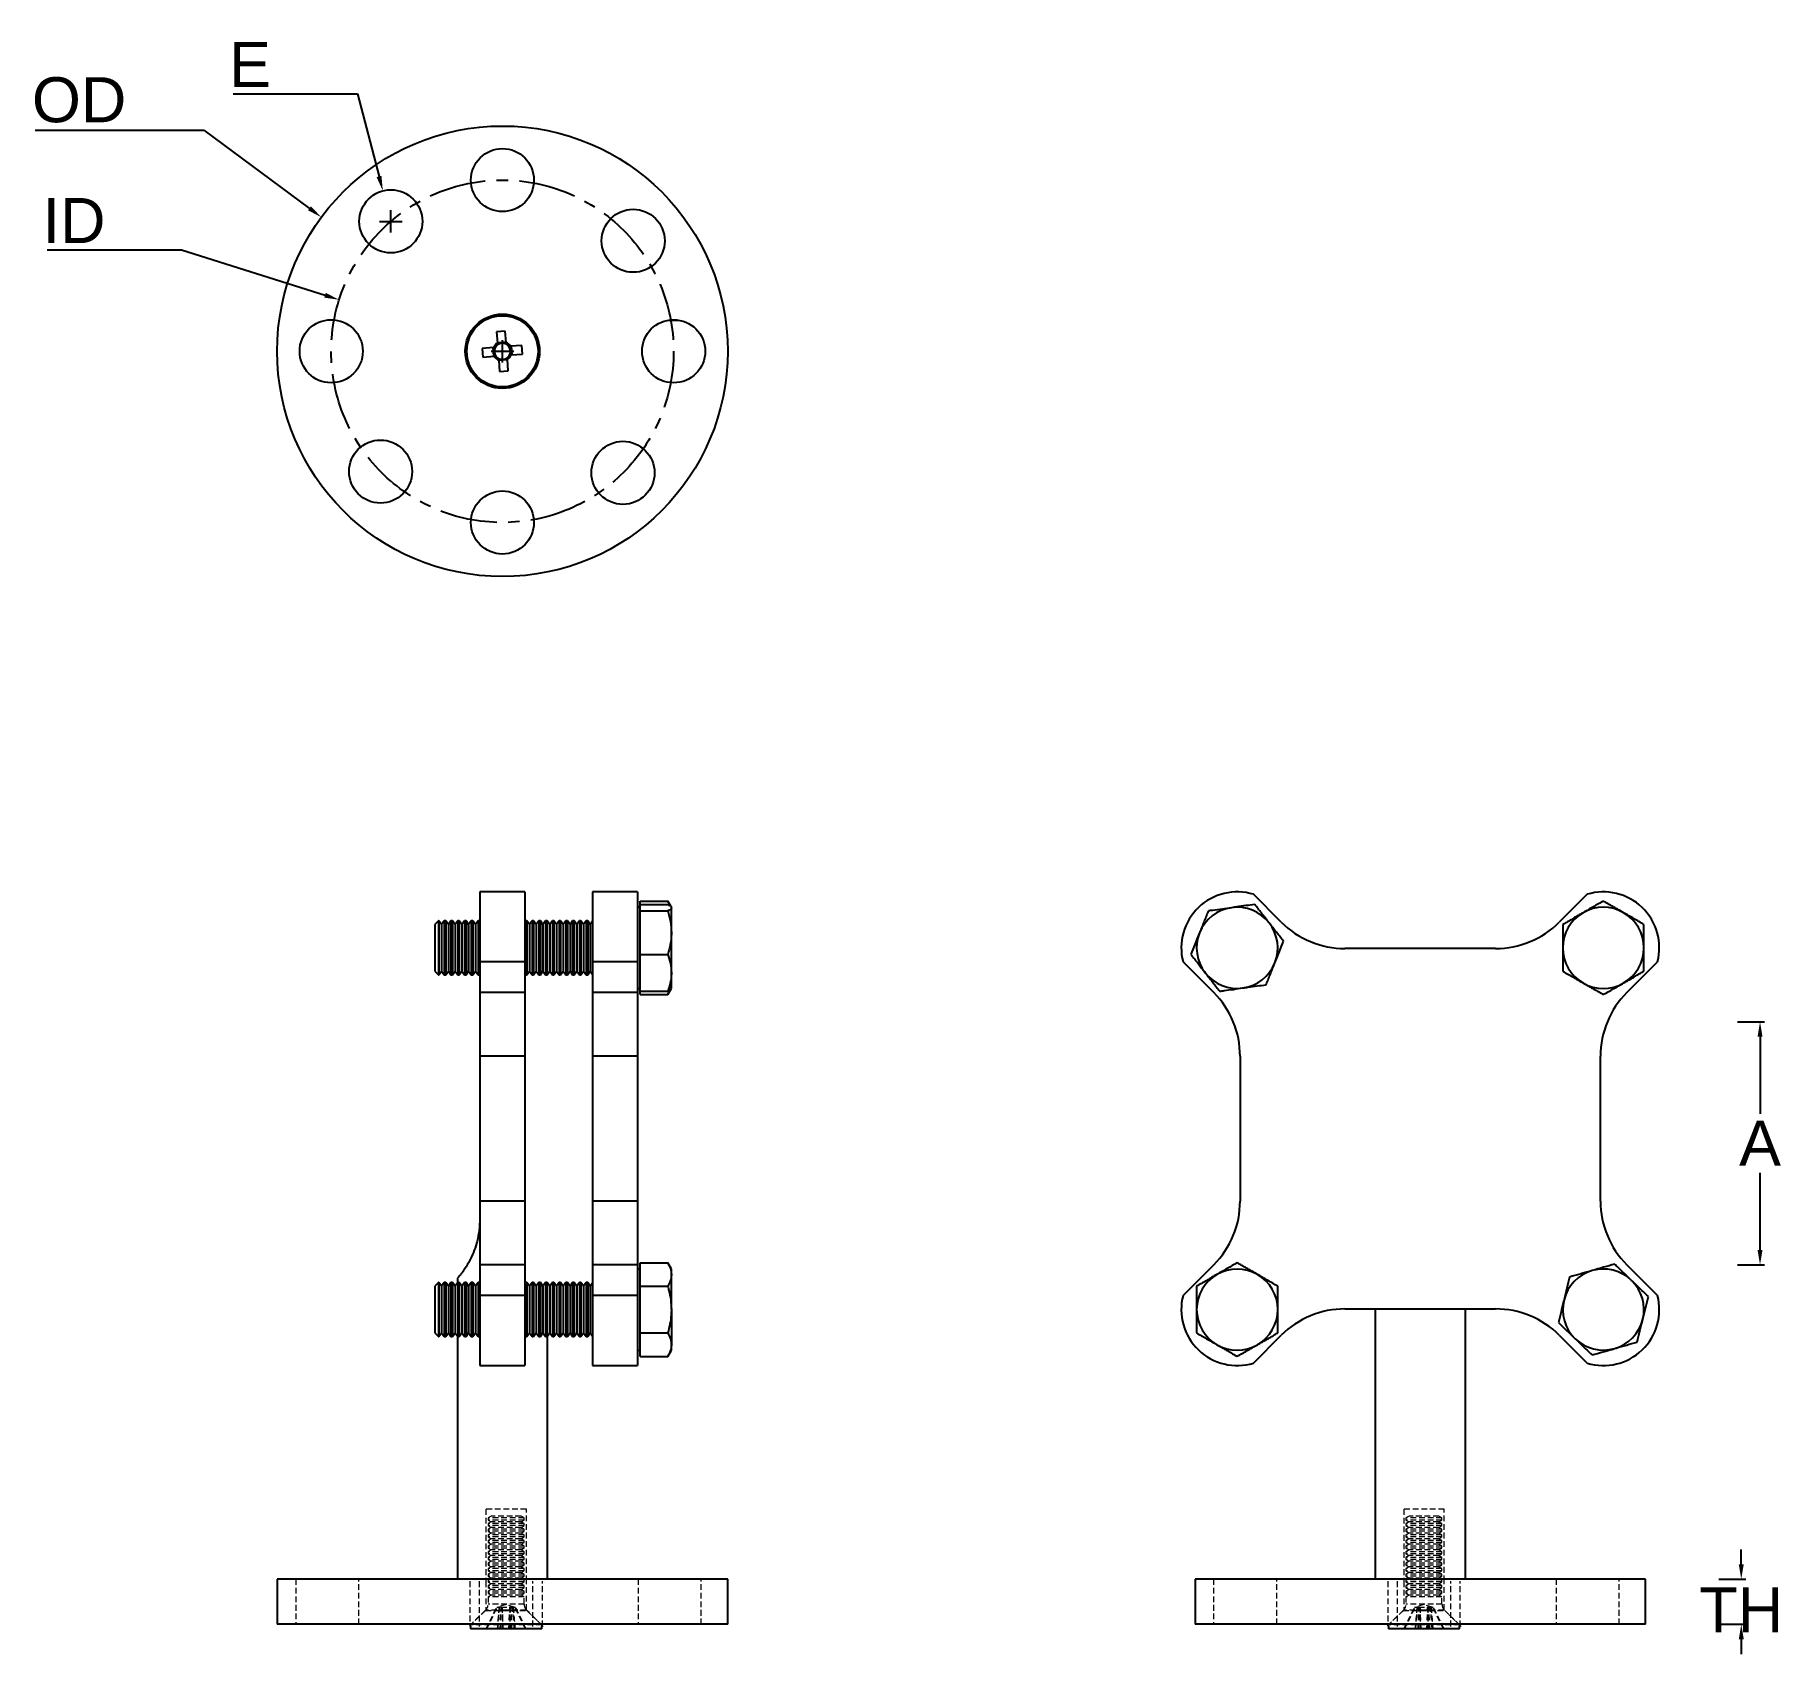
# Model space of a CAD drawing. Header units: millimetres. Extents: x -399 to -11, y 324 to 683.
import ezdxf

# ---------------------------------------------------------------- set-up
doc = ezdxf.new("R2010")
doc.units = ezdxf.units.MM
doc.header["$PDSIZE"] = -1
doc.linetypes.add('CENTERX2', pattern=[20.32, 12.7, -2.54, 2.54, -2.54])
doc.linetypes.add('HIDDEN', pattern=[1.905, 1.27, -0.635])
doc.styles.get("Standard").update_dxf_attribs({"font": 'arial.ttf', "height": 10})
doc.dimstyles.new('ISO-25', dxfattribs={"dimtxt": 200, "dimasz": 2.5, "dimexe": 1.25, "dimexo": 0.625, "dimtad": 1, "dimtxsty": 'Standard', "dimcen": 2.5, "dimadec": 0, "dimazin": 0, "dimtfac": 1, "dimtofl": 0, "dimtmove": 0, "dimatfit": 3, "dimfxl": 5, "dimfxlon": 1, "dimarcsym": 0})

msp = doc.modelspace()

# ---------------------------------------------------------------- blocks, each defined once
blk = doc.blocks.new('*D9')
at = {"color": 0, "lineweight": -2, "transparency": 16777216}
for p, q in [((-19.99, 343.85), (-19.99, 347.16)), ((-24.99, 340.55), (-18.99, 340.55)), ((-24.99, 330.55), (-18.99, 330.55)), ((-19.99, 327.25), (-19.99, 323.95))]:
    blk.add_line(p, q, dxfattribs=at)
at = {"color": 0, "transparency": 16777216}
for points in [[(-20.54, 343.85), (-19.44, 343.85), (-19.99, 340.55)], [(-20.54, 327.25), (-19.44, 327.25), (-19.99, 330.55)]]:
    blk.add_solid(points, dxfattribs=at)
at = {"layer": 'Defpoints', "color": 0, "transparency": 16777216}
for p in [(-41.23, 340.55), (-41.23, 330.55), (-19.99, 330.55)]:
    blk.add_point(p, dxfattribs=at)
at = {"color": 0, "transparency": 16777216, "insert": (-19.99, 333.77), "char_height": 10, "attachment_point": 5}
blk.add_mtext('TH', dxfattribs=at)
blk = doc.blocks.new('*D10')
at = {"color": 0, "lineweight": -2, "transparency": 16777216}
for p, q in [((-20.82, 464.28), (-14.82, 464.28)), ((-15.82, 460.98), (-15.82, 443.83)), ((-15.82, 413.63), (-15.82, 430.78)), ((-20.82, 410.33), (-14.82, 410.33))]:
    blk.add_line(p, q, dxfattribs=at)
at = {"color": 0, "transparency": 16777216}
for points in [[(-16.37, 460.98), (-15.27, 460.98), (-15.82, 464.28)], [(-16.37, 413.63), (-15.27, 413.63), (-15.82, 410.33)]]:
    blk.add_solid(points, dxfattribs=at)
at = {"layer": 'Defpoints', "color": 0, "transparency": 16777216}
for p in [(-49.71, 464.28), (-45.37, 410.33), (-15.82, 410.33)]:
    blk.add_point(p, dxfattribs=at)
at = {"color": 0, "transparency": 16777216, "insert": (-15.82, 437.31), "char_height": 10, "attachment_point": 5}
blk.add_mtext('A', dxfattribs=at)
blk = doc.blocks.new('*D13')
at = {"color": 0, "lineweight": -2, "transparency": 16777216}
for p, q in [((-398.67, 662.16), (-361.2, 662.16)), ((-361.2, 662.16), (-337.79, 644.82)), ((-297.46, 613.1), (-292.46, 613.1)), ((-294.96, 610.6), (-294.96, 615.6))]:
    blk.add_line(p, q, dxfattribs=at)
at = {"color": 0, "transparency": 16777216}
blk.add_solid([(-337.47, 645.26), (-338.12, 644.38), (-335.14, 642.86)], dxfattribs=at)
at = {"layer": 'Defpoints', "color": 0, "transparency": 16777216}
for p in [(-335.14, 642.86), (-254.78, 583.34)]:
    blk.add_point(p, dxfattribs=at)
at = {"color": 0, "transparency": 16777216, "insert": (-388.91, 668.86), "char_height": 10, "attachment_point": 5}
blk.add_mtext('OD', dxfattribs=at)
blk = doc.blocks.new('*D14')
at = {"color": 0, "lineweight": -2, "transparency": 16777216}
for p, q in [((-396, 635.61), (-366.22, 635.61)), ((-366.22, 635.61), (-334.34, 625.54)), ((-297.46, 613.1), (-292.46, 613.1)), ((-294.96, 610.6), (-294.96, 615.6))]:
    blk.add_line(p, q, dxfattribs=at)
at = {"color": 0, "transparency": 16777216}
blk.add_solid([(-334.18, 626.06), (-334.51, 625.01), (-331.19, 624.54)], dxfattribs=at)
at = {"layer": 'Defpoints', "color": 0, "transparency": 16777216}
for p in [(-331.19, 624.54), (-258.72, 601.65)]:
    blk.add_point(p, dxfattribs=at)
at = {"color": 0, "transparency": 16777216, "insert": (-390.04, 642.13), "char_height": 10, "attachment_point": 5}
blk.add_mtext('ID', dxfattribs=at)
blk = doc.blocks.new('*D15')
at = {"color": 0, "lineweight": -2, "transparency": 16777216}
for p, q in [((-354.71, 670.23), (-327.16, 670.23)), ((-327.16, 670.23), (-322.35, 651.9)), ((-319.73, 639.44), (-319.73, 644.44)), ((-322.23, 641.94), (-317.23, 641.94))]:
    blk.add_line(p, q, dxfattribs=at)
at = {"color": 0, "transparency": 16777216}
blk.add_solid([(-321.81, 652.04), (-322.88, 651.76), (-321.51, 648.71)], dxfattribs=at)
at = {"layer": 'Defpoints', "color": 0, "transparency": 16777216}
for p in [(-321.51, 648.71), (-317.95, 635.17)]:
    blk.add_point(p, dxfattribs=at)
at = {"color": 0, "transparency": 16777216, "insert": (-350.98, 676.75), "char_height": 10, "attachment_point": 5}
blk.add_mtext('E', dxfattribs=at)

# ---------------------------------------------------------------- dimensions: what is measured, and where the dimension line sits
for p1, p2, text, picture, middle in [((-317.95, 635.166), (-321.507, 648.706), 'E', '*D15', (-350.979, 670.225)), ((-254.779, 583.339), (-335.139, 642.856), 'OD', '*D13', (-388.907, 662.159)), ((-258.724, 601.653), (-331.195, 624.543), 'ID', '*D14', (-390.036, 635.605))]:
    dim = msp.add_diameter_dim_2p(p1=p1, p2=p2, text=text, dimstyle='ISO-25', override={"dimtxt": 100, "dimasz": 3.302, "dimexe": 1, "dimexo": 1, "dimgap": 1.524, "dimtih": 1, "dimtoh": 1, "dimzin": 1, "dimadec": 2, "dimtzin": 1})
    dim.commit()
    dim.dimension.update_dxf_attribs({"geometry": picture, "text_midpoint": middle, "dimtype": 163})
dim = msp.add_linear_dim(base=(-15.818, 410.332), p1=(-49.708, 464.283), p2=(-45.373, 410.332), angle=90, text='A', dimstyle='ISO-25', override={"dimtxt": 100, "dimasz": 3.302, "dimexe": 1, "dimexo": 1, "dimgap": 1.524, "dimtih": 1, "dimtoh": 1, "dimzin": 1, "dimadec": 2, "dimtzin": 1})
dim.commit()
dim.dimension.update_dxf_attribs({"geometry": '*D10', "text_midpoint": (-15.818, 437.307)})
dim = msp.add_linear_dim(base=(-19.986, 330.552), p1=(-41.23, 340.552), p2=(-41.23, 330.552), angle=90, text='TH', dimstyle='ISO-25', override={"dimtxt": 100, "dimasz": 3.302, "dimexe": 1, "dimexo": 1, "dimgap": 1.524, "dimtih": 1, "dimtoh": 1, "dimzin": 1, "dimadec": 2, "dimtzin": 1})
dim.commit()
dim.dimension.update_dxf_attribs({"geometry": '*D9', "text_midpoint": (-19.986, 333.774), "dimtype": 160})

# ---------------------------------------------------------------- linework, layer by layer
at = {"color": 7, "linetype": 'Continuous', "lineweight": 25}
for p, q in [((-326.597, 643.098), (-326.597, 643.284)), ((-294.331, 617.559), (-296.261, 617.411)), ((-296.261, 617.411), (-296.07, 614.915)), ((-294.14, 615.063), (-294.331, 617.559)), ((-258.013, 620.018), (-255.906, 620.018)), ((-296.925, 613.918), (-299.421, 613.726)), ((-299.421, 613.726), (-299.272, 611.796)), ((-296.886, 611.979), (-297.034, 613.909)), ((-296.078, 615.025), (-294.148, 615.173)), ((-290.646, 614.4), (-293.142, 614.208)), ((-293.033, 614.217), (-292.884, 612.286)), ((-290.498, 612.47), (-290.646, 614.4)), ((-299.272, 611.796), (-296.777, 611.988)), ((-295.779, 611.132), (-295.588, 608.637)), ((-293.841, 611.171), (-295.771, 611.023)), ((-293.657, 608.785), (-293.849, 611.281)), ((-292.994, 612.278), (-290.498, 612.47)), ((-295.588, 608.637), (-293.657, 608.785)), ((-289.959, 493.111), (-299.959, 493.111)), ((-299.959, 493.111), (-299.959, 477.572)), ((-289.959, 493.111), (-289.959, 477.572)), ((-264.959, 493.111), (-274.959, 493.111)), ((-274.959, 493.111), (-274.959, 477.572)), ((-264.959, 493.111), (-264.959, 477.572)), ((-122.088, 486.409), (-128.251, 492.572)), ((-54.209, 492.572), (-60.372, 486.409)), ((-264.359, 489.693), (-264.959, 489.693)), ((-264.359, 490.333), (-264.359, 491.085)), ((-264.359, 491.085), (-258.263, 491.085)), ((-264.359, 489.604), (-264.359, 490.333)), ((-264.359, 490.333), (-258.263, 490.333)), ((-264.359, 488.875), (-264.359, 489.604)), ((-264.359, 484.055), (-264.359, 488.875)), ((-264.359, 488.875), (-258.263, 488.875)), ((-257.584, 489.909), (-258.263, 491.085)), ((-258.263, 491.085), (-257.795, 490.063)), ((-257.459, 489.693), (-257.511, 489.783)), ((-257.459, 489.604), (-257.459, 489.693)), ((-257.459, 484.055), (-257.459, 489.604)), ((-309.131, 486.693), (-309.959, 485.865)), ((-309.959, 485.865), (-309.959, 475.521)), ((-309.039, 486.693), (-309.131, 486.693)), ((-309.131, 486.693), (-309.131, 474.693)), ((-308.459, 485.865), (-309.039, 486.693)), ((-309.039, 486.693), (-309.039, 479.851)), ((-307.88, 486.693), (-308.459, 485.865)), ((-308.459, 485.865), (-308.459, 479.967)), ((-307.539, 486.693), (-307.88, 486.693)), ((-307.88, 486.693), (-307.88, 479.851)), ((-306.959, 485.865), (-307.539, 486.693)), ((-307.539, 486.693), (-307.539, 479.851)), ((-306.38, 486.693), (-306.959, 485.865)), ((-306.959, 485.865), (-306.959, 479.967)), ((-306.039, 486.693), (-306.38, 486.693)), ((-306.38, 486.693), (-306.38, 479.851)), ((-305.459, 485.865), (-306.039, 486.693)), ((-306.039, 486.693), (-306.039, 479.851)), ((-304.88, 486.693), (-305.459, 485.865)), ((-305.459, 485.865), (-305.459, 479.967)), ((-304.539, 486.693), (-304.88, 486.693)), ((-304.88, 486.693), (-304.88, 479.851)), ((-303.959, 485.865), (-304.539, 486.693)), ((-304.539, 486.693), (-304.539, 479.851)), ((-303.38, 486.693), (-303.959, 485.865)), ((-303.959, 485.865), (-303.959, 479.967)), ((-303.039, 486.693), (-303.38, 486.693)), ((-303.38, 486.693), (-303.38, 479.851)), ((-302.459, 485.865), (-303.039, 486.693)), ((-303.039, 486.693), (-303.039, 479.851)), ((-301.88, 486.693), (-302.459, 485.865)), ((-302.459, 485.865), (-302.459, 479.967)), ((-301.539, 486.693), (-301.88, 486.693)), ((-301.88, 486.693), (-301.88, 479.851)), ((-300.959, 485.865), (-301.539, 486.693)), ((-301.539, 486.693), (-301.539, 479.851)), ((-300.38, 486.693), (-300.959, 485.865)), ((-300.959, 485.865), (-300.959, 479.967)), ((-300.039, 486.693), (-300.38, 486.693)), ((-300.38, 486.693), (-300.38, 479.851)), ((-299.959, 486.579), (-300.039, 486.693)), ((-300.039, 486.693), (-300.039, 479.851)), ((-289.88, 486.693), (-289.959, 486.579)), ((-289.539, 486.693), (-289.88, 486.693)), ((-289.88, 486.693), (-289.88, 479.851)), ((-288.959, 485.865), (-289.539, 486.693)), ((-289.539, 486.693), (-289.539, 479.851)), ((-288.38, 486.693), (-288.959, 485.865)), ((-288.959, 485.865), (-288.959, 479.967)), ((-288.039, 486.693), (-288.38, 486.693)), ((-288.38, 486.693), (-288.38, 479.851)), ((-287.459, 485.865), (-288.039, 486.693)), ((-288.039, 486.693), (-288.039, 479.851)), ((-286.88, 486.693), (-287.459, 485.865)), ((-287.459, 485.865), (-287.459, 479.967)), ((-286.539, 486.693), (-286.88, 486.693)), ((-286.88, 486.693), (-286.88, 479.851)), ((-285.959, 485.865), (-286.539, 486.693)), ((-286.539, 486.693), (-286.539, 479.851)), ((-285.38, 486.693), (-285.959, 485.865)), ((-285.959, 485.865), (-285.959, 479.967)), ((-285.039, 486.693), (-285.38, 486.693)), ((-285.38, 486.693), (-285.38, 479.851)), ((-284.459, 485.865), (-285.039, 486.693)), ((-285.039, 486.693), (-285.039, 479.851)), ((-283.88, 486.693), (-284.459, 485.865)), ((-284.459, 485.865), (-284.459, 479.967)), ((-283.539, 486.693), (-283.88, 486.693)), ((-283.88, 486.693), (-283.88, 479.851)), ((-282.959, 485.865), (-283.539, 486.693)), ((-283.539, 486.693), (-283.539, 479.851)), ((-282.38, 486.693), (-282.959, 485.865)), ((-282.959, 485.865), (-282.959, 479.967)), ((-282.039, 486.693), (-282.38, 486.693)), ((-282.38, 486.693), (-282.38, 479.851)), ((-281.459, 485.865), (-282.039, 486.693)), ((-282.039, 486.693), (-282.039, 479.851)), ((-280.88, 486.693), (-281.459, 485.865)), ((-281.459, 485.865), (-281.459, 479.967)), ((-280.539, 486.693), (-280.88, 486.693)), ((-280.88, 486.693), (-280.88, 479.851)), ((-279.959, 485.865), (-280.539, 486.693)), ((-280.539, 486.693), (-280.539, 479.851)), ((-279.38, 486.693), (-279.959, 485.865)), ((-279.959, 485.865), (-279.959, 479.967)), ((-279.039, 486.693), (-279.38, 486.693)), ((-279.38, 486.693), (-279.38, 479.851)), ((-278.459, 485.865), (-279.039, 486.693)), ((-279.039, 486.693), (-279.039, 479.851)), ((-277.88, 486.693), (-278.459, 485.865)), ((-278.459, 485.865), (-278.459, 479.967)), ((-277.539, 486.693), (-277.88, 486.693)), ((-277.88, 486.693), (-277.88, 479.851)), ((-276.959, 485.865), (-277.539, 486.693)), ((-277.539, 486.693), (-277.539, 479.851)), ((-276.38, 486.693), (-276.959, 485.865)), ((-276.959, 485.865), (-276.959, 479.967)), ((-276.039, 486.693), (-276.38, 486.693)), ((-276.38, 486.693), (-276.38, 479.851)), ((-275.459, 485.865), (-276.039, 486.693)), ((-276.039, 486.693), (-276.039, 479.851)), ((-274.959, 486.579), (-275.459, 485.865)), ((-275.459, 485.865), (-275.459, 479.967)), ((-264.359, 479.235), (-264.359, 484.055)), ((-257.459, 475.144), (-257.459, 484.055)), ((-309.039, 479.851), (-309.039, 474.693)), ((-308.459, 479.967), (-308.459, 475.521)), ((-307.88, 479.851), (-307.88, 474.693)), ((-307.539, 479.851), (-307.539, 474.693)), ((-306.959, 479.967), (-306.959, 475.521)), ((-306.38, 479.851), (-306.38, 474.693)), ((-306.039, 479.851), (-306.039, 474.693)), ((-305.459, 479.967), (-305.459, 475.521)), ((-304.88, 479.851), (-304.88, 474.693)), ((-304.539, 479.851), (-304.539, 474.693)), ((-303.959, 479.967), (-303.959, 475.521)), ((-303.38, 479.851), (-303.38, 474.693)), ((-303.039, 479.851), (-303.039, 474.693)), ((-302.459, 479.967), (-302.459, 475.521)), ((-301.88, 479.851), (-301.88, 474.693)), ((-301.539, 479.851), (-301.539, 474.693)), ((-300.959, 479.967), (-300.959, 475.521)), ((-300.38, 479.851), (-300.38, 474.693)), ((-300.039, 479.851), (-300.039, 474.693)), ((-289.959, 477.572), (-299.959, 477.572)), ((-299.959, 477.572), (-299.959, 470.771)), ((-289.959, 477.572), (-289.959, 470.771)), ((-289.88, 479.851), (-289.88, 474.693)), ((-289.539, 479.851), (-289.539, 474.693)), ((-288.959, 479.967), (-288.959, 475.521)), ((-288.38, 479.851), (-288.38, 474.693)), ((-288.039, 479.851), (-288.039, 474.693)), ((-287.459, 479.967), (-287.459, 475.521)), ((-286.88, 479.851), (-286.88, 474.693)), ((-286.539, 479.851), (-286.539, 474.693)), ((-285.959, 479.967), (-285.959, 475.521)), ((-285.38, 479.851), (-285.38, 474.693)), ((-285.039, 479.851), (-285.039, 474.693)), ((-284.459, 479.967), (-284.459, 475.521)), ((-283.88, 479.851), (-283.88, 474.693)), ((-283.539, 479.851), (-283.539, 474.693)), ((-282.959, 479.967), (-282.959, 475.521)), ((-282.38, 479.851), (-282.38, 474.693)), ((-282.039, 479.851), (-282.039, 474.693)), ((-281.459, 479.967), (-281.459, 475.521)), ((-280.88, 479.851), (-280.88, 474.693)), ((-280.539, 479.851), (-280.539, 474.693)), ((-279.959, 479.967), (-279.959, 475.521)), ((-279.38, 479.851), (-279.38, 474.693)), ((-279.039, 479.851), (-279.039, 474.693)), ((-278.459, 479.967), (-278.459, 475.521)), ((-277.88, 479.851), (-277.88, 474.693)), ((-277.539, 479.851), (-277.539, 474.693)), ((-276.959, 479.967), (-276.959, 475.521)), ((-276.38, 479.851), (-276.38, 474.693)), ((-276.039, 479.851), (-276.039, 474.693)), ((-275.459, 479.967), (-275.459, 475.521)), ((-264.959, 477.572), (-274.959, 477.572)), ((-274.959, 477.572), (-274.959, 470.771)), ((-264.959, 477.572), (-264.959, 470.771)), ((-264.359, 479.235), (-258.263, 479.235)), ((-264.359, 475.144), (-264.359, 479.235)), ((-143.888, 477.572), (-137.087, 470.771)), ((-74.514, 480.552), (-107.946, 480.552)), ((-45.373, 470.771), (-38.573, 477.572)), ((-309.959, 475.521), (-309.131, 474.693)), ((-309.131, 474.693), (-309.039, 474.693)), ((-309.039, 474.693), (-308.459, 475.521)), ((-308.459, 475.521), (-307.88, 474.693)), ((-307.88, 474.693), (-307.539, 474.693)), ((-307.539, 474.693), (-306.959, 475.521)), ((-306.959, 475.521), (-306.38, 474.693)), ((-306.38, 474.693), (-306.039, 474.693)), ((-306.039, 474.693), (-305.459, 475.521)), ((-305.459, 475.521), (-304.88, 474.693)), ((-304.88, 474.693), (-304.539, 474.693)), ((-304.539, 474.693), (-303.959, 475.521)), ((-303.959, 475.521), (-303.38, 474.693)), ((-303.38, 474.693), (-303.039, 474.693)), ((-303.039, 474.693), (-302.459, 475.521)), ((-302.459, 475.521), (-301.88, 474.693)), ((-301.88, 474.693), (-301.539, 474.693)), ((-301.539, 474.693), (-300.959, 475.521)), ((-300.959, 475.521), (-300.38, 474.693)), ((-300.38, 474.693), (-300.039, 474.693)), ((-300.039, 474.693), (-299.959, 474.807)), ((-289.959, 474.807), (-289.88, 474.693)), ((-289.88, 474.693), (-289.539, 474.693)), ((-289.539, 474.693), (-288.959, 475.521)), ((-288.959, 475.521), (-288.38, 474.693)), ((-288.38, 474.693), (-288.039, 474.693)), ((-288.039, 474.693), (-287.459, 475.521)), ((-287.459, 475.521), (-286.88, 474.693)), ((-286.88, 474.693), (-286.539, 474.693)), ((-286.539, 474.693), (-285.959, 475.521)), ((-285.959, 475.521), (-285.38, 474.693)), ((-285.38, 474.693), (-285.039, 474.693)), ((-285.039, 474.693), (-284.459, 475.521)), ((-284.459, 475.521), (-283.88, 474.693)), ((-283.88, 474.693), (-283.539, 474.693)), ((-283.539, 474.693), (-282.959, 475.521)), ((-282.959, 475.521), (-282.38, 474.693)), ((-282.38, 474.693), (-282.039, 474.693)), ((-282.039, 474.693), (-281.459, 475.521)), ((-281.459, 475.521), (-280.88, 474.693)), ((-280.88, 474.693), (-280.539, 474.693)), ((-280.539, 474.693), (-279.959, 475.521)), ((-279.959, 475.521), (-279.38, 474.693)), ((-279.38, 474.693), (-279.039, 474.693)), ((-279.039, 474.693), (-278.459, 475.521)), ((-278.459, 475.521), (-277.88, 474.693)), ((-277.88, 474.693), (-277.539, 474.693)), ((-277.539, 474.693), (-276.959, 475.521)), ((-276.959, 475.521), (-276.38, 474.693)), ((-276.38, 474.693), (-276.039, 474.693)), ((-276.039, 474.693), (-275.459, 475.521)), ((-275.459, 475.521), (-274.959, 474.807)), ((-264.359, 471.053), (-264.359, 475.144)), ((-257.459, 471.693), (-257.459, 475.144)), ((-289.959, 470.771), (-299.959, 470.771)), ((-299.959, 470.771), (-299.959, 456.63)), ((-289.959, 470.771), (-289.959, 456.63)), ((-264.959, 470.771), (-274.959, 470.771)), ((-274.959, 470.771), (-274.959, 456.63)), ((-264.959, 471.693), (-264.359, 471.693)), ((-264.959, 470.771), (-264.959, 456.63)), ((-264.359, 470.301), (-264.359, 471.053)), ((-264.359, 471.053), (-258.263, 471.053)), ((-264.359, 470.301), (-258.263, 470.301)), ((-258.263, 470.301), (-257.511, 471.603)), ((-257.771, 471.36), (-258.263, 470.301)), ((-257.511, 471.603), (-257.459, 471.693)), ((-289.959, 456.63), (-299.959, 456.63)), ((-299.959, 456.63), (-299.959, 424.473)), ((-289.959, 456.63), (-289.959, 424.473)), ((-264.959, 456.63), (-274.959, 456.63)), ((-274.959, 456.63), (-274.959, 424.473)), ((-264.959, 456.63), (-264.959, 424.473)), ((-131.23, 456.63), (-131.23, 424.473)), ((-51.23, 424.473), (-51.23, 456.63)), ((-289.959, 424.473), (-299.959, 424.473)), ((-299.959, 424.473), (-299.959, 410.332)), ((-289.959, 424.473), (-289.959, 410.332)), ((-264.959, 424.473), (-274.959, 424.473)), ((-274.959, 424.473), (-274.959, 410.332)), ((-264.959, 424.473), (-264.959, 410.332)), ((-304.959, 407.323), (-304.959, 406.296)), ((-289.959, 410.332), (-299.959, 410.332)), ((-299.959, 410.332), (-299.959, 403.531)), ((-289.959, 410.332), (-289.959, 403.531)), ((-264.959, 410.332), (-274.959, 410.332)), ((-274.959, 410.332), (-274.959, 403.531)), ((-264.959, 410.332), (-264.959, 403.531)), ((-264.359, 409.41), (-264.959, 409.41)), ((-264.359, 408.204), (-264.359, 410.803)), ((-264.359, 410.803), (-258.263, 410.803)), ((-264.359, 405.606), (-264.359, 408.204)), ((-257.459, 409.41), (-258.263, 410.803)), ((-257.459, 408.204), (-257.459, 409.41)), ((-257.459, 400.41), (-257.459, 408.204)), ((-137.087, 410.332), (-143.888, 403.531)), ((-38.573, 403.531), (-45.373, 410.332)), ((-309.131, 406.41), (-309.959, 405.582)), ((-309.959, 405.582), (-309.959, 400.41)), ((-309.039, 406.41), (-309.131, 406.41)), ((-309.131, 406.41), (-309.131, 400.41)), ((-308.459, 405.582), (-309.039, 406.41)), ((-309.039, 406.41), (-309.039, 394.41)), ((-307.88, 406.41), (-308.459, 405.582)), ((-308.459, 405.582), (-308.459, 395.238)), ((-307.539, 406.41), (-307.88, 406.41)), ((-307.88, 406.41), (-307.88, 394.41)), ((-306.959, 405.582), (-307.539, 406.41)), ((-307.539, 406.41), (-307.539, 394.41)), ((-306.38, 406.41), (-306.959, 405.582)), ((-306.959, 405.582), (-306.959, 395.238)), ((-306.039, 406.41), (-306.38, 406.41)), ((-306.38, 406.41), (-306.38, 394.41)), ((-305.459, 405.582), (-306.039, 406.41)), ((-306.039, 406.41), (-306.039, 394.41)), ((-304.88, 406.41), (-305.459, 405.582)), ((-305.459, 405.582), (-305.459, 395.238)), ((-304.539, 406.41), (-304.88, 406.41)), ((-304.88, 406.41), (-304.88, 394.41)), ((-303.959, 405.582), (-304.539, 406.41)), ((-304.539, 406.41), (-304.539, 394.41)), ((-303.38, 406.41), (-303.959, 405.582)), ((-303.959, 405.582), (-303.959, 395.238)), ((-303.039, 406.41), (-303.38, 406.41)), ((-303.38, 406.41), (-303.38, 394.41)), ((-302.459, 405.582), (-303.039, 406.41)), ((-303.039, 406.41), (-303.039, 394.41)), ((-301.88, 406.41), (-302.459, 405.582)), ((-302.459, 405.582), (-302.459, 395.238)), ((-301.539, 406.41), (-301.88, 406.41)), ((-301.88, 406.41), (-301.88, 394.41)), ((-300.959, 405.582), (-301.539, 406.41)), ((-301.539, 406.41), (-301.539, 394.41)), ((-300.38, 406.41), (-300.959, 405.582)), ((-300.959, 405.582), (-300.959, 395.238)), ((-300.039, 406.41), (-300.38, 406.41)), ((-300.38, 406.41), (-300.38, 394.41)), ((-299.959, 406.296), (-300.039, 406.41)), ((-300.039, 406.41), (-300.039, 394.41)), ((-289.959, 403.531), (-299.959, 403.531)), ((-299.959, 403.531), (-299.959, 387.992)), ((-289.88, 406.41), (-289.959, 406.296)), ((-289.959, 403.531), (-289.959, 387.992)), ((-289.539, 406.41), (-289.88, 406.41)), ((-289.88, 406.41), (-289.88, 394.41)), ((-288.959, 405.582), (-289.539, 406.41)), ((-289.539, 406.41), (-289.539, 394.41)), ((-288.38, 406.41), (-288.959, 405.582)), ((-288.959, 405.582), (-288.959, 395.238)), ((-288.039, 406.41), (-288.38, 406.41)), ((-288.38, 406.41), (-288.38, 394.41)), ((-287.459, 405.582), (-288.039, 406.41)), ((-288.039, 406.41), (-288.039, 394.41)), ((-286.88, 406.41), (-287.459, 405.582)), ((-287.459, 405.582), (-287.459, 395.238)), ((-286.539, 406.41), (-286.88, 406.41)), ((-286.88, 406.41), (-286.88, 394.41)), ((-285.959, 405.582), (-286.539, 406.41)), ((-286.539, 406.41), (-286.539, 394.41)), ((-285.38, 406.41), (-285.959, 405.582)), ((-285.959, 405.582), (-285.959, 395.238)), ((-285.039, 406.41), (-285.38, 406.41)), ((-285.38, 406.41), (-285.38, 394.41)), ((-284.459, 405.582), (-285.039, 406.41)), ((-285.039, 406.41), (-285.039, 394.41)), ((-283.88, 406.41), (-284.459, 405.582)), ((-284.459, 405.582), (-284.459, 395.238)), ((-283.539, 406.41), (-283.88, 406.41)), ((-283.88, 406.41), (-283.88, 394.41)), ((-282.959, 405.582), (-283.539, 406.41)), ((-283.539, 406.41), (-283.539, 394.41)), ((-282.38, 406.41), (-282.959, 405.582)), ((-282.959, 405.582), (-282.959, 395.238)), ((-282.039, 406.41), (-282.38, 406.41)), ((-282.38, 406.41), (-282.38, 394.41)), ((-281.459, 405.582), (-282.039, 406.41)), ((-282.039, 406.41), (-282.039, 394.41)), ((-280.88, 406.41), (-281.459, 405.582)), ((-281.459, 405.582), (-281.459, 395.238)), ((-280.539, 406.41), (-280.88, 406.41)), ((-280.88, 406.41), (-280.88, 394.41)), ((-279.959, 405.582), (-280.539, 406.41)), ((-280.539, 406.41), (-280.539, 394.41)), ((-279.38, 406.41), (-279.959, 405.582)), ((-279.959, 405.582), (-279.959, 395.238)), ((-279.039, 406.41), (-279.38, 406.41)), ((-279.38, 406.41), (-279.38, 394.41)), ((-278.459, 405.582), (-279.039, 406.41)), ((-279.039, 406.41), (-279.039, 394.41)), ((-277.88, 406.41), (-278.459, 405.582)), ((-278.459, 405.582), (-278.459, 395.238)), ((-277.539, 406.41), (-277.88, 406.41)), ((-277.88, 406.41), (-277.88, 394.41)), ((-276.959, 405.582), (-277.539, 406.41)), ((-277.539, 406.41), (-277.539, 394.41)), ((-276.38, 406.41), (-276.959, 405.582)), ((-276.959, 405.582), (-276.959, 395.238)), ((-276.039, 406.41), (-276.38, 406.41)), ((-276.38, 406.41), (-276.38, 394.41)), ((-275.459, 405.582), (-276.039, 406.41)), ((-276.039, 406.41), (-276.039, 394.41)), ((-274.959, 406.296), (-275.459, 405.582)), ((-275.459, 405.582), (-275.459, 395.238)), ((-264.959, 403.531), (-274.959, 403.531)), ((-274.959, 403.531), (-274.959, 387.992)), ((-264.959, 403.531), (-264.959, 387.992)), ((-264.359, 400.41), (-264.359, 405.606)), ((-264.359, 405.606), (-258.263, 405.606)), ((-309.959, 400.41), (-309.959, 395.238)), ((-309.131, 400.41), (-309.131, 394.41)), ((-264.359, 395.214), (-264.359, 400.41)), ((-257.459, 400.41), (-257.459, 392.616)), ((-107.946, 400.552), (-74.514, 400.552)), ((-101.23, 400.552), (-101.23, 340.552)), ((-81.23, 340.552), (-81.23, 400.552)), ((-309.959, 395.238), (-309.131, 394.41)), ((-309.131, 394.41), (-309.039, 394.41)), ((-309.039, 394.41), (-308.459, 395.238)), ((-308.459, 395.238), (-307.88, 394.41)), ((-307.88, 394.41), (-307.539, 394.41)), ((-307.539, 394.41), (-306.959, 395.238)), ((-306.959, 395.238), (-306.38, 394.41)), ((-306.38, 394.41), (-306.039, 394.41)), ((-306.039, 394.41), (-305.459, 395.238)), ((-305.459, 395.238), (-304.88, 394.41)), ((-304.959, 394.524), (-304.959, 340.552)), ((-304.88, 394.41), (-304.539, 394.41)), ((-304.539, 394.41), (-303.959, 395.238)), ((-303.959, 395.238), (-303.38, 394.41)), ((-303.38, 394.41), (-303.039, 394.41)), ((-303.039, 394.41), (-302.459, 395.238)), ((-302.459, 395.238), (-301.88, 394.41)), ((-301.88, 394.41), (-301.539, 394.41)), ((-301.539, 394.41), (-300.959, 395.238)), ((-300.959, 395.238), (-300.38, 394.41)), ((-300.38, 394.41), (-300.039, 394.41)), ((-300.039, 394.41), (-299.959, 394.524)), ((-289.959, 394.524), (-289.88, 394.41)), ((-289.88, 394.41), (-289.539, 394.41)), ((-289.539, 394.41), (-288.959, 395.238)), ((-288.959, 395.238), (-288.38, 394.41)), ((-288.38, 394.41), (-288.039, 394.41)), ((-288.039, 394.41), (-287.459, 395.238)), ((-287.459, 395.238), (-286.88, 394.41)), ((-286.88, 394.41), (-286.539, 394.41)), ((-286.539, 394.41), (-285.959, 395.238)), ((-285.959, 395.238), (-285.38, 394.41)), ((-285.38, 394.41), (-285.039, 394.41)), ((-285.039, 394.41), (-284.459, 395.238)), ((-284.959, 340.552), (-284.959, 394.524)), ((-284.459, 395.238), (-283.88, 394.41)), ((-283.88, 394.41), (-283.539, 394.41)), ((-283.539, 394.41), (-282.959, 395.238)), ((-282.959, 395.238), (-282.38, 394.41)), ((-282.38, 394.41), (-282.039, 394.41)), ((-282.039, 394.41), (-281.459, 395.238)), ((-281.459, 395.238), (-280.88, 394.41)), ((-280.88, 394.41), (-280.539, 394.41)), ((-280.539, 394.41), (-279.959, 395.238)), ((-279.959, 395.238), (-279.38, 394.41)), ((-279.38, 394.41), (-279.039, 394.41)), ((-279.039, 394.41), (-278.459, 395.238)), ((-278.459, 395.238), (-277.88, 394.41)), ((-277.88, 394.41), (-277.539, 394.41)), ((-277.539, 394.41), (-276.959, 395.238)), ((-276.959, 395.238), (-276.38, 394.41)), ((-276.38, 394.41), (-276.039, 394.41)), ((-276.039, 394.41), (-275.459, 395.238)), ((-275.459, 395.238), (-274.959, 394.524)), ((-264.359, 395.214), (-258.263, 395.214)), ((-264.359, 392.616), (-264.359, 395.214)), ((-264.359, 390.018), (-264.359, 392.616)), ((-257.459, 391.41), (-257.459, 392.616)), ((-128.251, 388.531), (-122.088, 394.694)), ((-60.372, 394.694), (-54.209, 388.531)), ((-299.959, 387.992), (-289.959, 387.992)), ((-274.959, 387.992), (-264.959, 387.992)), ((-264.959, 391.41), (-264.359, 391.41)), ((-264.359, 390.018), (-258.263, 390.018)), ((-258.263, 390.018), (-257.459, 391.41)), ((-344.959, 340.552), (-344.959, 330.552)), ((-244.959, 340.552), (-344.959, 340.552)), ((-244.959, 330.552), (-244.959, 340.552)), ((-141.23, 340.552), (-141.23, 330.552)), ((-91.23, 340.552), (-141.23, 340.552)), ((-41.23, 340.552), (-91.23, 340.552)), ((-41.23, 330.552), (-41.23, 340.552)), ((-244.959, 330.552), (-344.959, 330.552)), ((-302.043, 330.097), (-302.043, 329.551)), ((-286.243, 329.551), (-286.243, 330.097)), ((-91.23, 330.552), (-141.23, 330.552)), ((-98.314, 330.097), (-98.314, 329.551)), ((-41.23, 330.552), (-91.23, 330.552)), ((-82.514, 329.551), (-82.514, 330.097)), ((-286.243, 329.551), (-302.043, 329.551)), ((-82.514, 329.551), (-98.314, 329.551))]:
    msp.add_line(p, q, dxfattribs=at)
at = {"color": 7, "linetype": 'HIDDEN', "lineweight": 18}
for p, q in [((-289.643, 356.097), (-298.643, 356.097)), ((-298.643, 356.097), (-298.643, 340.097)), ((-297.452, 354.551), (-298.143, 354.153)), ((-290.143, 354.153), (-298.143, 354.153)), ((-298.143, 354.153), (-298.143, 353.7)), ((-290.143, 353.7), (-298.143, 353.7)), ((-298.143, 353.7), (-297.452, 353.301)), ((-297.452, 353.301), (-298.143, 352.903)), ((-290.143, 352.903), (-298.143, 352.903)), ((-298.143, 352.903), (-298.143, 352.45)), ((-290.833, 354.551), (-297.452, 354.551)), ((-290.833, 353.301), (-297.452, 353.301)), ((-290.143, 354.153), (-290.833, 354.551)), ((-290.833, 353.301), (-290.143, 353.7)), ((-290.143, 352.903), (-290.833, 353.301)), ((-290.143, 353.7), (-290.143, 354.153)), ((-290.143, 352.45), (-290.143, 352.903)), ((-289.643, 340.097), (-289.643, 356.097)), ((-85.914, 356.097), (-94.914, 356.097)), ((-94.914, 356.097), (-94.914, 340.097)), ((-93.723, 354.551), (-94.414, 354.153)), ((-86.414, 354.153), (-94.414, 354.153)), ((-94.414, 354.153), (-94.414, 353.7)), ((-86.414, 353.7), (-94.414, 353.7)), ((-94.414, 353.7), (-93.723, 353.301)), ((-93.723, 353.301), (-94.414, 352.903)), ((-86.414, 352.903), (-94.414, 352.903)), ((-94.414, 352.903), (-94.414, 352.45)), ((-87.104, 354.551), (-93.723, 354.551)), ((-87.104, 353.301), (-93.723, 353.301)), ((-86.414, 354.153), (-87.104, 354.551)), ((-87.104, 353.301), (-86.414, 353.7)), ((-86.414, 352.903), (-87.104, 353.301)), ((-86.414, 353.7), (-86.414, 354.153)), ((-86.414, 352.45), (-86.414, 352.903)), ((-85.914, 340.097), (-85.914, 356.097)), ((-290.143, 352.45), (-298.143, 352.45)), ((-298.143, 352.45), (-297.452, 352.051)), ((-297.452, 352.051), (-298.143, 351.653)), ((-290.143, 351.653), (-298.143, 351.653)), ((-298.143, 351.653), (-298.143, 351.2)), ((-290.143, 351.2), (-298.143, 351.2)), ((-298.143, 351.2), (-297.452, 350.801)), ((-297.452, 350.801), (-298.143, 350.403)), ((-290.143, 350.403), (-298.143, 350.403)), ((-298.143, 350.403), (-298.143, 349.95)), ((-290.143, 349.95), (-298.143, 349.95)), ((-298.143, 349.95), (-297.452, 349.551)), ((-297.452, 349.551), (-298.143, 349.153)), ((-290.143, 349.153), (-298.143, 349.153)), ((-298.143, 349.153), (-298.143, 348.7)), ((-290.833, 352.051), (-297.452, 352.051)), ((-290.833, 350.801), (-297.452, 350.801)), ((-290.833, 349.551), (-297.452, 349.551)), ((-290.833, 352.051), (-290.143, 352.45)), ((-290.143, 351.653), (-290.833, 352.051)), ((-290.833, 350.801), (-290.143, 351.2)), ((-290.143, 350.403), (-290.833, 350.801)), ((-290.833, 349.551), (-290.143, 349.95)), ((-290.143, 349.153), (-290.833, 349.551)), ((-290.143, 351.2), (-290.143, 351.653)), ((-290.143, 349.95), (-290.143, 350.403)), ((-290.143, 348.7), (-290.143, 349.153)), ((-86.414, 352.45), (-94.414, 352.45)), ((-94.414, 352.45), (-93.723, 352.051)), ((-93.723, 352.051), (-94.414, 351.653)), ((-86.414, 351.653), (-94.414, 351.653)), ((-94.414, 351.653), (-94.414, 351.2)), ((-86.414, 351.2), (-94.414, 351.2)), ((-94.414, 351.2), (-93.723, 350.801)), ((-93.723, 350.801), (-94.414, 350.403)), ((-86.414, 350.403), (-94.414, 350.403)), ((-94.414, 350.403), (-94.414, 349.95)), ((-86.414, 349.95), (-94.414, 349.95)), ((-94.414, 349.95), (-93.723, 349.551)), ((-93.723, 349.551), (-94.414, 349.153)), ((-86.414, 349.153), (-94.414, 349.153)), ((-94.414, 349.153), (-94.414, 348.7)), ((-87.104, 352.051), (-93.723, 352.051)), ((-87.104, 350.801), (-93.723, 350.801)), ((-87.104, 349.551), (-93.723, 349.551)), ((-87.104, 352.051), (-86.414, 352.45)), ((-86.414, 351.653), (-87.104, 352.051)), ((-87.104, 350.801), (-86.414, 351.2)), ((-86.414, 350.403), (-87.104, 350.801)), ((-87.104, 349.551), (-86.414, 349.95)), ((-86.414, 349.153), (-87.104, 349.551)), ((-86.414, 351.2), (-86.414, 351.653)), ((-86.414, 349.95), (-86.414, 350.403)), ((-86.414, 348.7), (-86.414, 349.153)), ((-290.143, 348.7), (-298.143, 348.7)), ((-298.143, 348.7), (-297.452, 348.301)), ((-297.452, 348.301), (-298.143, 347.903)), ((-290.143, 347.903), (-298.143, 347.903)), ((-298.143, 347.903), (-298.143, 347.45)), ((-290.143, 347.45), (-298.143, 347.45)), ((-298.143, 347.45), (-297.452, 347.051)), ((-297.452, 347.051), (-298.143, 346.653)), ((-290.143, 346.653), (-298.143, 346.653)), ((-298.143, 346.653), (-298.143, 346.2)), ((-290.143, 346.2), (-298.143, 346.2)), ((-298.143, 346.2), (-297.452, 345.801)), ((-297.452, 345.801), (-298.143, 345.403)), ((-290.143, 345.403), (-298.143, 345.403)), ((-298.143, 345.403), (-298.143, 344.95)), ((-290.833, 348.301), (-297.452, 348.301)), ((-290.833, 347.051), (-297.452, 347.051)), ((-290.833, 345.801), (-297.452, 345.801)), ((-290.833, 348.301), (-290.143, 348.7)), ((-290.143, 347.903), (-290.833, 348.301)), ((-290.833, 347.051), (-290.143, 347.45)), ((-290.143, 346.653), (-290.833, 347.051)), ((-290.833, 345.801), (-290.143, 346.2)), ((-290.143, 345.403), (-290.833, 345.801)), ((-290.143, 347.45), (-290.143, 347.903)), ((-290.143, 346.2), (-290.143, 346.653)), ((-290.143, 344.95), (-290.143, 345.403)), ((-86.414, 348.7), (-94.414, 348.7)), ((-94.414, 348.7), (-93.723, 348.301)), ((-93.723, 348.301), (-94.414, 347.903)), ((-86.414, 347.903), (-94.414, 347.903)), ((-94.414, 347.903), (-94.414, 347.45)), ((-86.414, 347.45), (-94.414, 347.45)), ((-94.414, 347.45), (-93.723, 347.051)), ((-93.723, 347.051), (-94.414, 346.653)), ((-86.414, 346.653), (-94.414, 346.653)), ((-94.414, 346.653), (-94.414, 346.2)), ((-86.414, 346.2), (-94.414, 346.2)), ((-94.414, 346.2), (-93.723, 345.801)), ((-93.723, 345.801), (-94.414, 345.403)), ((-86.414, 345.403), (-94.414, 345.403)), ((-94.414, 345.403), (-94.414, 344.95)), ((-87.104, 348.301), (-93.723, 348.301)), ((-87.104, 347.051), (-93.723, 347.051)), ((-87.104, 345.801), (-93.723, 345.801)), ((-87.104, 348.301), (-86.414, 348.7)), ((-86.414, 347.903), (-87.104, 348.301)), ((-87.104, 347.051), (-86.414, 347.45)), ((-86.414, 346.653), (-87.104, 347.051)), ((-87.104, 345.801), (-86.414, 346.2)), ((-86.414, 345.403), (-87.104, 345.801)), ((-86.414, 347.45), (-86.414, 347.903)), ((-86.414, 346.2), (-86.414, 346.653)), ((-86.414, 344.95), (-86.414, 345.403)), ((-290.143, 344.95), (-298.143, 344.95)), ((-298.143, 344.95), (-297.452, 344.551)), ((-297.452, 344.551), (-298.143, 344.153)), ((-290.143, 344.153), (-298.143, 344.153)), ((-298.143, 344.153), (-298.143, 343.7)), ((-290.143, 343.7), (-298.143, 343.7)), ((-298.143, 343.7), (-297.452, 343.301)), ((-297.452, 343.301), (-298.143, 342.903)), ((-290.143, 342.903), (-298.143, 342.903)), ((-298.143, 342.903), (-298.143, 342.45)), ((-290.143, 342.45), (-298.143, 342.45)), ((-298.143, 342.45), (-297.452, 342.051)), ((-297.452, 342.051), (-298.143, 341.653)), ((-290.143, 341.653), (-298.143, 341.653)), ((-298.143, 341.653), (-298.143, 341.2)), ((-290.833, 344.551), (-297.452, 344.551)), ((-290.833, 343.301), (-297.452, 343.301)), ((-290.833, 342.051), (-297.452, 342.051)), ((-290.833, 344.551), (-290.143, 344.95)), ((-290.143, 344.153), (-290.833, 344.551)), ((-290.833, 343.301), (-290.143, 343.7)), ((-290.143, 342.903), (-290.833, 343.301)), ((-290.833, 342.051), (-290.143, 342.45)), ((-290.143, 341.653), (-290.833, 342.051)), ((-290.143, 343.7), (-290.143, 344.153)), ((-290.143, 342.45), (-290.143, 342.903)), ((-290.143, 341.2), (-290.143, 341.653)), ((-86.414, 344.95), (-94.414, 344.95)), ((-94.414, 344.95), (-93.723, 344.551)), ((-93.723, 344.551), (-94.414, 344.153)), ((-86.414, 344.153), (-94.414, 344.153)), ((-94.414, 344.153), (-94.414, 343.7)), ((-86.414, 343.7), (-94.414, 343.7)), ((-94.414, 343.7), (-93.723, 343.301)), ((-93.723, 343.301), (-94.414, 342.903)), ((-86.414, 342.903), (-94.414, 342.903)), ((-94.414, 342.903), (-94.414, 342.45)), ((-86.414, 342.45), (-94.414, 342.45)), ((-94.414, 342.45), (-93.723, 342.051)), ((-93.723, 342.051), (-94.414, 341.653)), ((-86.414, 341.653), (-94.414, 341.653)), ((-94.414, 341.653), (-94.414, 341.2)), ((-87.104, 344.551), (-93.723, 344.551)), ((-87.104, 343.301), (-93.723, 343.301)), ((-87.104, 342.051), (-93.723, 342.051)), ((-87.104, 344.551), (-86.414, 344.95)), ((-86.414, 344.153), (-87.104, 344.551)), ((-87.104, 343.301), (-86.414, 343.7)), ((-86.414, 342.903), (-87.104, 343.301)), ((-87.104, 342.051), (-86.414, 342.45)), ((-86.414, 341.653), (-87.104, 342.051)), ((-86.414, 343.7), (-86.414, 344.153)), ((-86.414, 342.45), (-86.414, 342.903)), ((-86.414, 341.2), (-86.414, 341.653)), ((-340.838, 340.552), (-340.838, 330.552)), ((-326.838, 330.552), (-326.838, 340.552)), ((-302.188, 340.097), (-302.188, 330.097)), ((-300.098, 340.097), (-300.098, 330.097)), ((-298.643, 340.097), (-298.643, 333.719)), ((-290.143, 341.2), (-298.143, 341.2)), ((-298.143, 341.2), (-297.452, 340.801)), ((-297.452, 340.801), (-298.143, 340.403)), ((-290.143, 340.403), (-298.143, 340.403)), ((-298.143, 340.403), (-298.143, 339.95)), ((-290.143, 339.95), (-298.143, 339.95)), ((-298.143, 339.95), (-297.452, 339.551)), ((-297.452, 339.551), (-298.143, 339.153)), ((-290.143, 339.153), (-298.143, 339.153)), ((-298.143, 339.153), (-298.143, 338.7)), ((-290.143, 338.7), (-298.143, 338.7)), ((-298.143, 338.7), (-297.452, 338.301)), ((-297.452, 338.301), (-298.143, 337.903)), ((-290.143, 337.903), (-298.143, 337.903)), ((-298.143, 337.903), (-298.143, 337.45)), ((-290.143, 337.45), (-298.143, 337.45)), ((-298.143, 337.45), (-297.452, 337.051)), ((-290.833, 340.801), (-297.452, 340.801)), ((-290.833, 339.551), (-297.452, 339.551)), ((-290.833, 338.301), (-297.452, 338.301)), ((-290.833, 340.801), (-290.143, 341.2)), ((-290.143, 340.403), (-290.833, 340.801)), ((-290.833, 339.551), (-290.143, 339.95)), ((-290.143, 339.153), (-290.833, 339.551)), ((-290.833, 338.301), (-290.143, 338.7)), ((-290.143, 337.903), (-290.833, 338.301)), ((-290.833, 337.051), (-290.143, 337.45)), ((-290.143, 339.95), (-290.143, 340.403)), ((-290.143, 338.7), (-290.143, 339.153)), ((-290.143, 337.45), (-290.143, 337.903)), ((-289.643, 333.719), (-289.643, 340.097)), ((-288.188, 330.097), (-288.188, 340.097)), ((-286.098, 330.097), (-286.098, 340.097)), ((-264.838, 340.552), (-264.838, 330.552)), ((-250.838, 330.552), (-250.838, 340.552)), ((-137.108, 340.552), (-137.108, 330.552)), ((-123.108, 330.552), (-123.108, 340.552)), ((-98.458, 340.097), (-98.458, 330.097)), ((-96.369, 340.097), (-96.369, 330.097)), ((-94.914, 340.097), (-94.914, 333.719)), ((-86.414, 341.2), (-94.414, 341.2)), ((-94.414, 341.2), (-93.723, 340.801)), ((-93.723, 340.801), (-94.414, 340.403)), ((-86.414, 340.403), (-94.414, 340.403)), ((-94.414, 340.403), (-94.414, 339.95)), ((-86.414, 339.95), (-94.414, 339.95)), ((-94.414, 339.95), (-93.723, 339.551)), ((-93.723, 339.551), (-94.414, 339.153)), ((-86.414, 339.153), (-94.414, 339.153)), ((-94.414, 339.153), (-94.414, 338.7)), ((-86.414, 338.7), (-94.414, 338.7)), ((-94.414, 338.7), (-93.723, 338.301)), ((-93.723, 338.301), (-94.414, 337.903)), ((-86.414, 337.903), (-94.414, 337.903)), ((-94.414, 337.903), (-94.414, 337.45)), ((-86.414, 337.45), (-94.414, 337.45)), ((-94.414, 337.45), (-93.723, 337.051)), ((-87.104, 340.801), (-93.723, 340.801)), ((-87.104, 339.551), (-93.723, 339.551)), ((-87.104, 338.301), (-93.723, 338.301)), ((-87.104, 340.801), (-86.414, 341.2)), ((-86.414, 340.403), (-87.104, 340.801)), ((-87.104, 339.551), (-86.414, 339.95)), ((-86.414, 339.153), (-87.104, 339.551)), ((-87.104, 338.301), (-86.414, 338.7)), ((-86.414, 337.903), (-87.104, 338.301)), ((-87.104, 337.051), (-86.414, 337.45)), ((-86.414, 339.95), (-86.414, 340.403)), ((-86.414, 338.7), (-86.414, 339.153)), ((-86.414, 337.45), (-86.414, 337.903)), ((-85.914, 333.719), (-85.914, 340.097)), ((-84.458, 330.097), (-84.458, 340.097)), ((-82.369, 330.097), (-82.369, 340.097)), ((-61.108, 340.552), (-61.108, 330.552)), ((-47.108, 330.552), (-47.108, 340.552)), ((-298.643, 333.719), (-302.393, 330.097)), ((-298.754, 333.612), (-302.043, 330.435)), ((-298.74, 333.612), (-289.546, 333.612)), ((-294.217, 333.719), (-298.643, 333.719)), ((-298.604, 329.551), (-296.218, 334.351)), ((-298.456, 329.551), (-296.07, 334.351)), ((-297.452, 337.051), (-298.143, 336.653)), ((-290.143, 336.653), (-298.143, 336.653)), ((-298.143, 336.653), (-298.143, 335.05)), ((-290.145, 335.05), (-298.141, 335.05)), ((-290.833, 337.051), (-297.452, 337.051)), ((-296.218, 334.351), (-295.723, 334.351)), ((-294.143, 334.934), (-295.937, 334.351)), ((-295.262, 334.351), (-295.723, 334.351)), ((-295.445, 329.551), (-295.262, 334.351)), ((-295.262, 334.351), (-293.331, 334.351)), ((-294.771, 329.551), (-294.954, 334.351)), ((-289.643, 333.719), (-294.217, 333.719)), ((-292.349, 334.351), (-294.143, 334.934)), ((-293.515, 329.551), (-293.331, 334.351)), ((-293.331, 334.351), (-293.293, 334.351)), ((-292.711, 334.351), (-293.293, 334.351)), ((-292.841, 329.551), (-293.024, 334.351)), ((-292.711, 334.351), (-292.216, 334.351)), ((-289.83, 329.551), (-292.216, 334.351)), ((-292.216, 334.351), (-292.068, 334.351)), ((-289.682, 329.551), (-292.068, 334.351)), ((-290.143, 336.653), (-290.833, 337.051)), ((-290.143, 335.05), (-290.143, 336.653)), ((-285.893, 330.097), (-289.643, 333.719)), ((-286.243, 330.435), (-289.532, 333.612)), ((-94.914, 333.719), (-98.664, 330.097)), ((-95.024, 333.612), (-98.314, 330.435)), ((-95.011, 333.612), (-85.816, 333.612)), ((-90.488, 333.719), (-94.914, 333.719)), ((-94.875, 329.551), (-92.489, 334.351)), ((-94.727, 329.551), (-92.34, 334.351)), ((-93.723, 337.051), (-94.414, 336.653)), ((-86.414, 336.653), (-94.414, 336.653)), ((-94.414, 336.653), (-94.414, 335.05)), ((-86.415, 335.05), (-94.412, 335.05)), ((-87.104, 337.051), (-93.723, 337.051)), ((-92.489, 334.351), (-91.994, 334.351)), ((-90.414, 334.934), (-92.208, 334.351)), ((-91.532, 334.351), (-91.994, 334.351)), ((-91.716, 329.551), (-91.532, 334.351)), ((-91.532, 334.351), (-89.602, 334.351)), ((-91.042, 329.551), (-91.225, 334.351)), ((-85.914, 333.719), (-90.488, 333.719)), ((-88.62, 334.351), (-90.414, 334.934)), ((-89.785, 329.551), (-89.602, 334.351)), ((-89.602, 334.351), (-89.564, 334.351)), ((-88.982, 334.351), (-89.564, 334.351)), ((-89.112, 329.551), (-89.295, 334.351)), ((-88.982, 334.351), (-88.487, 334.351)), ((-86.101, 329.551), (-88.487, 334.351)), ((-88.487, 334.351), (-88.339, 334.351)), ((-85.952, 329.551), (-88.339, 334.351)), ((-86.414, 336.653), (-87.104, 337.051)), ((-86.414, 335.05), (-86.414, 336.653)), ((-82.164, 330.097), (-85.914, 333.719)), ((-82.514, 330.435), (-85.803, 333.612)), ((-286.243, 330.435), (-302.043, 330.435)), ((-302.043, 330.435), (-302.043, 330.097)), ((-286.243, 330.097), (-286.243, 330.435)), ((-82.514, 330.435), (-98.314, 330.435)), ((-98.314, 330.435), (-98.314, 330.097)), ((-82.514, 330.097), (-82.514, 330.435))]:
    msp.add_line(p, q, dxfattribs=at)
at = {"color": 7, "linetype": 'Continuous', "lineweight": 25}
for centre, radius in [((-294.959, 613.098), 50), ((-294.959, 651.098), 7), ((-319.728, 641.936), 7), ((-265.934, 637.624), 7), ((-294.959, 613.098), 8.25), ((-294.959, 613.098), 7.9), ((-332.959, 613.098), 7), ((-256.959, 613.098), 7), ((-322.006, 586.406), 7), ((-268.199, 586.118), 7), ((-294.959, 575.098), 7)]:
    msp.add_circle(centre, radius, dxfattribs=at)
at = {"color": 7, "linetype": 'CENTERX2', "lineweight": 25}
msp.add_circle((-294.959, 613.098), 38, dxfattribs=at)
at = {"color": 7, "linetype": 'Continuous', "lineweight": 25}
for centre, radius, start, end in [((-294.959, 613.098), 2.13, 121.42618, 157.35479), ((-294.959, 613.098), 1.794, 151.73468, 217.04629), ((-294.959, 613.098), 1.794, 127.04629, 151.73468), ((-294.959, 613.098), 1.794, 61.73468, 127.04629), ((-294.959, 613.098), 2.13, 31.42618, 67.35479), ((-294.959, 613.098), 1.794, 37.04629, 61.73468), ((-294.959, 613.098), 1.794, 331.73468, 37.04629), ((-294.959, 613.098), 2.13, 211.42618, 247.35479), ((-294.959, 613.098), 1.794, 217.04629, 241.73468), ((-294.959, 613.098), 1.794, 241.73468, 307.04629), ((-294.959, 613.098), 1.794, 307.04629, 331.73468), ((-294.959, 613.098), 2.13, 301.42618, 337.35479), ((-131.868, 480.693), 12.418, 73.06541, 194.55394), ((-50.592, 480.693), 12.418, 345.44606, 106.93459), ((-131.868, 480.693), 9, 98.06324, 158.06324), ((-131.868, 480.693), 9, 38.06324, 98.06324), ((-50.592, 480.693), 9, 60, 120), ((-131.868, 480.693), 9, 338.06324, 38.06324), ((-107.946, 500.552), 20, 225, 270), ((-74.514, 500.552), 20, 270, 315), ((-50.592, 480.693), 9, 120, 180), ((-50.592, 480.693), 9, 0, 60), ((-131.868, 480.693), 9, 158.06324, 218.06324), ((-131.868, 480.693), 9, 278.06324, 338.06324), ((-50.592, 480.693), 9, 180, 240), ((-50.592, 480.693), 9, 300, 0), ((-131.868, 480.693), 9, 218.06324, 278.06324), ((-151.23, 456.63), 20, 0, 44.99716), ((-50.592, 480.693), 9, 240, 300), ((-31.23, 456.63), 20, 135.00284, 180), ((-151.23, 424.473), 20, 315.00284, 0), ((-31.23, 424.473), 20, 180, 224.99716), ((-131.868, 400.41), 9, 120, 180), ((-131.868, 400.41), 9, 60, 120), ((-131.868, 400.41), 9, 0, 60), ((-50.592, 400.41), 9, 106.06276, 166.06276), ((-50.592, 400.41), 9, 46.06276, 106.06276), ((-131.868, 400.41), 12.418, 165.44606, 286.93459), ((-50.592, 400.41), 12.418, 253.06541, 14.55394), ((-50.592, 400.41), 9, 346.06276, 46.06276), ((-131.868, 400.41), 9, 180, 240), ((-131.868, 400.41), 9, 300, 0), ((-107.946, 380.552), 20, 90, 135), ((-74.514, 380.552), 20, 45, 90), ((-50.592, 400.41), 9, 166.06276, 226.06276), ((-50.592, 400.41), 9, 286.06276, 346.06276), ((-131.868, 400.41), 9, 240, 300), ((-50.592, 400.41), 9, 226.06276, 286.06276)]:
    msp.add_arc(centre, radius, start, end, dxfattribs=at)
at = {"color": 7, "linetype": 'HIDDEN', "lineweight": 18}
for centre, start, end in [((-300.143, 335.05), 314, 0), ((-288.143, 335.05), 180, 226), ((-96.414, 335.05), 314, 0), ((-84.414, 335.05), 180, 226)]:
    msp.add_arc(centre, 2, start, end, dxfattribs=at)
at = {"color": 7, "linetype": 'Continuous', "lineweight": 25}
for points, knots in [([(-296.54, 613.947), (-296.631, 613.94), (-296.761, 613.93), (-296.887, 613.921), (-296.925, 613.918)], [0, 0, 0, 0, 0.6964377, 1, 1, 1, 1]), ([(-296.07, 614.915), (-296.062, 614.811), (-296.052, 614.685), (-296.042, 614.553), (-296.04, 614.53)], [0, 0, 0, 0, 0.8267606, 1, 1, 1, 1]), ([(-294.11, 614.678), (-294.117, 614.769), (-294.127, 614.9), (-294.137, 615.025), (-294.14, 615.063)], [0, 0, 0, 0, 0.6964377, 1, 1, 1, 1]), ([(-293.142, 614.208), (-293.247, 614.2), (-293.373, 614.191), (-293.505, 614.18), (-293.528, 614.179)], [0, 0, 0, 0, 0.8267606, 1, 1, 1, 1]), ([(-296.777, 611.988), (-296.672, 611.996), (-296.546, 612.005), (-296.414, 612.015), (-296.391, 612.017)], [0, 0, 0, 0, 0.8267606, 1, 1, 1, 1]), ([(-295.809, 611.518), (-295.802, 611.427), (-295.792, 611.296), (-295.782, 611.171), (-295.779, 611.132)], [0, 0, 0, 0, 0.6964377, 1, 1, 1, 1]), ([(-293.849, 611.281), (-293.857, 611.385), (-293.867, 611.511), (-293.877, 611.643), (-293.879, 611.666)], [0, 0, 0, 0, 0.8267606, 1, 1, 1, 1]), ([(-293.379, 612.248), (-293.288, 612.255), (-293.158, 612.265), (-293.032, 612.275), (-292.994, 612.278)], [0, 0, 0, 0, 0.6964377, 1, 1, 1, 1]), ([(-258.263, 490.333), (-258.089, 490.24), (-257.739, 490.054), (-257.493, 489.809), (-257.468, 489.658), (-257.459, 489.604)], [0, 0, 0, 0, 0.3880106, 0.7798686, 1, 1, 1, 1]), ([(-257.459, 489.604), (-257.488, 489.506), (-257.545, 489.307), (-257.892, 489.065), (-258.172, 488.922), (-258.263, 488.875)], [0, 0, 0, 0, 0.3988617, 0.8039363, 1, 1, 1, 1]), ([(-258.263, 488.875), (-258.039, 488.092), (-257.585, 486.512), (-257.502, 484.879), (-257.459, 484.055)], [0, 0, 0, 0, 0.495458, 1, 1, 1, 1]), ([(-138.275, 488.875), (-138.591, 488.092), (-139.227, 486.512), (-139.885, 484.879), (-140.216, 484.055)], [0, 0, 0, 0, 0.495458, 1, 1, 1, 1]), ([(-133.13, 489.604), (-133.825, 489.506), (-135.225, 489.307), (-136.938, 489.065), (-137.946, 488.922), (-138.275, 488.875)], [0, 0, 0, 0, 0.3988617, 0.8039363, 1, 1, 1, 1]), ([(-127.986, 490.333), (-128.639, 490.24), (-129.952, 490.054), (-131.682, 489.809), (-132.747, 489.658), (-133.13, 489.604)], [0, 0, 0, 0, 0.3880106, 0.7798686, 1, 1, 1, 1]), ([(-124.782, 486.242), (-124.858, 486.339), (-125.433, 487.073), (-126.517, 488.458), (-127.493, 489.704), (-127.986, 490.333)], [0, 0, 0, 0, 0.07009, 0.5307844, 1, 1, 1, 1]), ([(-50.592, 491.085), (-51.323, 490.663), (-52.798, 489.812), (-54.323, 488.931), (-55.092, 488.487)], [0, 0, 0, 0, 0.495458, 1, 1, 1, 1]), ([(-46.092, 488.487), (-46.199, 488.549), (-47.007, 489.015), (-48.53, 489.894), (-49.901, 490.686), (-50.592, 491.085)], [0, 0, 0, 0, 0.07009, 0.5307844, 1, 1, 1, 1]), ([(-121.579, 482.151), (-122.099, 482.815), (-123.149, 484.156), (-124.234, 485.542), (-124.782, 486.242)], [0, 0, 0, 0, 0.495458, 1, 1, 1, 1]), ([(-55.092, 488.487), (-55.199, 488.426), (-56.007, 487.959), (-57.53, 487.08), (-58.901, 486.288), (-59.592, 485.889)], [0, 0, 0, 0, 0.07009, 0.5307844, 1, 1, 1, 1]), ([(-59.592, 485.889), (-59.592, 485.557), (-59.592, 484.548), (-59.592, 482.818), (-59.592, 481.405), (-59.592, 480.693)], [0, 0, 0, 0, 0.1960642, 0.5953046, 1, 1, 1, 1]), ([(-41.592, 485.889), (-42.323, 486.311), (-43.798, 487.163), (-45.323, 488.043), (-46.092, 488.487)], [0, 0, 0, 0, 0.495458, 1, 1, 1, 1]), ([(-41.592, 480.693), (-41.592, 481.394), (-41.592, 482.808), (-41.592, 484.538), (-41.592, 485.557), (-41.592, 485.889)], [0, 0, 0, 0, 0.3988617, 0.8039363, 1, 1, 1, 1]), ([(-257.459, 484.055), (-257.46, 483.941), (-257.468, 483.076), (-257.643, 481.444), (-258.055, 479.976), (-258.263, 479.235)], [0, 0, 0, 0, 0.07009, 0.5307844, 1, 1, 1, 1]), ([(-140.216, 484.055), (-140.262, 483.941), (-140.611, 483.076), (-141.268, 481.444), (-141.859, 479.976), (-142.158, 479.235)], [0, 0, 0, 0, 0.07009, 0.5307844, 1, 1, 1, 1]), ([(-123.52, 477.331), (-123.474, 477.445), (-123.125, 478.31), (-122.468, 479.941), (-121.877, 481.41), (-121.579, 482.151)], [0, 0, 0, 0, 0.07009, 0.5307844, 1, 1, 1, 1]), ([(-258.263, 479.235), (-258.039, 478.571), (-257.585, 477.23), (-257.502, 475.844), (-257.459, 475.144)], [0, 0, 0, 0, 0.495458, 1, 1, 1, 1]), ([(-142.158, 479.235), (-141.637, 478.571), (-140.587, 477.23), (-139.502, 475.844), (-138.954, 475.144)], [0, 0, 0, 0, 0.495458, 1, 1, 1, 1]), ([(-125.461, 472.511), (-125.146, 473.293), (-124.509, 474.873), (-123.852, 476.507), (-123.52, 477.331)], [0, 0, 0, 0, 0.495458, 1, 1, 1, 1]), ([(-59.592, 480.693), (-59.592, 480.306), (-59.592, 479.238), (-59.592, 477.49), (-59.592, 476.164), (-59.592, 475.497)], [0, 0, 0, 0, 0.2201309, 0.6077722, 1, 1, 1, 1]), ([(-41.592, 475.497), (-41.592, 476.156), (-41.592, 477.482), (-41.592, 479.23), (-41.592, 480.306), (-41.592, 480.693)], [0, 0, 0, 0, 0.3880106, 0.7798686, 1, 1, 1, 1]), ([(-257.459, 475.144), (-257.46, 475.047), (-257.468, 474.313), (-257.643, 472.928), (-258.055, 471.682), (-258.263, 471.053)], [0, 0, 0, 0, 0.07009, 0.5307844, 1, 1, 1, 1]), ([(-138.954, 475.144), (-138.878, 475.047), (-138.303, 474.313), (-137.219, 472.928), (-136.243, 471.682), (-135.75, 471.053)], [0, 0, 0, 0, 0.07009, 0.5307844, 1, 1, 1, 1]), ([(-59.592, 475.497), (-58.861, 475.075), (-57.386, 474.223), (-55.862, 473.343), (-55.092, 472.899)], [0, 0, 0, 0, 0.495458, 1, 1, 1, 1]), ([(-46.092, 472.899), (-45.986, 472.96), (-45.178, 473.427), (-43.655, 474.306), (-42.284, 475.097), (-41.592, 475.497)], [0, 0, 0, 0, 0.07009, 0.5307844, 1, 1, 1, 1]), ([(-258.263, 471.053), (-258.173, 471.1), (-257.897, 471.241), (-257.611, 471.425), (-257.56, 471.564), (-257.545, 471.604)], [0, 0, 0, 0, 0.2583659, 0.7844694, 1, 1, 1, 1]), ([(-135.75, 471.053), (-135.422, 471.1), (-134.423, 471.241), (-132.71, 471.484), (-131.31, 471.682), (-130.606, 471.782)], [0, 0, 0, 0, 0.1960642, 0.5953046, 1, 1, 1, 1]), ([(-130.606, 471.782), (-130.223, 471.836), (-129.165, 471.986), (-127.434, 472.231), (-126.121, 472.417), (-125.461, 472.511)], [0, 0, 0, 0, 0.2201309, 0.6077722, 1, 1, 1, 1]), ([(-55.092, 472.899), (-54.986, 472.837), (-54.178, 472.371), (-52.655, 471.491), (-51.284, 470.7), (-50.592, 470.301)], [0, 0, 0, 0, 0.07009, 0.5307844, 1, 1, 1, 1]), ([(-50.592, 470.301), (-49.861, 470.723), (-48.386, 471.574), (-46.862, 472.454), (-46.092, 472.899)], [0, 0, 0, 0, 0.495458, 1, 1, 1, 1]), ([(-299.959, 420.552), (-299.99, 419.715), (-300.051, 418.024), (-300.521, 415.671), (-301.194, 413.527), (-301.938, 411.821), (-302.695, 410.425), (-303.34, 409.408), (-303.912, 408.605), (-304.373, 408.013), (-304.727, 407.589), (-304.928, 407.358), (-304.95, 407.333), (-304.959, 407.323)], [0, 0, 0, 0, 0.1339523, 0.2709567, 0.3849261, 0.5016644, 0.5850759, 0.670545, 0.7387491, 0.8088029, 0.8770844, 0.9478474, 1, 1, 1, 1]), ([(-258.263, 410.803), (-258.039, 410.381), (-257.585, 409.529), (-257.502, 408.649), (-257.459, 408.204)], [0, 0, 0, 0, 0.495458, 1, 1, 1, 1]), ([(-257.459, 408.204), (-257.46, 408.143), (-257.468, 407.676), (-257.643, 406.797), (-258.055, 406.006), (-258.263, 405.606)], [0, 0, 0, 0, 0.07009, 0.5307844, 1, 1, 1, 1]), ([(-136.368, 408.204), (-136.475, 408.143), (-137.283, 407.676), (-138.806, 406.797), (-140.176, 406.006), (-140.868, 405.606)], [0, 0, 0, 0, 0.07009, 0.5307844, 1, 1, 1, 1]), ([(-131.868, 410.803), (-132.599, 410.381), (-134.074, 409.529), (-135.599, 408.649), (-136.368, 408.204)], [0, 0, 0, 0, 0.495458, 1, 1, 1, 1]), ([(-127.368, 408.204), (-127.475, 408.266), (-128.283, 408.732), (-129.806, 409.612), (-131.176, 410.403), (-131.868, 410.803)], [0, 0, 0, 0, 0.07009, 0.5307844, 1, 1, 1, 1]), ([(-122.868, 405.606), (-123.599, 406.028), (-125.074, 406.88), (-126.599, 407.76), (-127.368, 408.204)], [0, 0, 0, 0, 0.495458, 1, 1, 1, 1]), ([(-58.076, 407.621), (-58.279, 406.802), (-58.689, 405.149), (-59.113, 403.44), (-59.327, 402.578)], [0, 0, 0, 0, 0.495458, 1, 1, 1, 1]), ([(-53.082, 409.059), (-53.201, 409.025), (-54.097, 408.767), (-55.787, 408.28), (-57.308, 407.842), (-58.076, 407.621)], [0, 0, 0, 0, 0.07009, 0.5307844, 1, 1, 1, 1]), ([(-48.089, 410.497), (-48.9, 410.263), (-50.537, 409.792), (-52.229, 409.305), (-53.082, 409.059)], [0, 0, 0, 0, 0.495458, 1, 1, 1, 1]), ([(-44.347, 406.891), (-44.853, 407.378), (-45.871, 408.359), (-47.117, 409.559), (-47.85, 410.266), (-48.089, 410.497)], [0, 0, 0, 0, 0.3988617, 0.8039363, 1, 1, 1, 1]), ([(-258.263, 405.606), (-258.172, 405.274), (-257.894, 404.265), (-257.546, 402.536), (-257.489, 401.122), (-257.459, 400.41)], [0, 0, 0, 0, 0.1960642, 0.5953046, 1, 1, 1, 1]), ([(-140.868, 405.606), (-140.868, 405.274), (-140.868, 404.265), (-140.868, 402.536), (-140.868, 401.122), (-140.868, 400.41)], [0, 0, 0, 0, 0.1960642, 0.5953046, 1, 1, 1, 1]), ([(-122.868, 400.41), (-122.868, 401.112), (-122.868, 402.525), (-122.868, 404.256), (-122.868, 405.274), (-122.868, 405.606)], [0, 0, 0, 0, 0.3988617, 0.8039363, 1, 1, 1, 1]), ([(-40.606, 403.286), (-41.081, 403.743), (-42.036, 404.663), (-43.294, 405.876), (-44.069, 406.623), (-44.347, 406.891)], [0, 0, 0, 0, 0.3880106, 0.7798686, 1, 1, 1, 1]), ([(-257.459, 400.41), (-257.468, 400.023), (-257.493, 398.955), (-257.737, 397.207), (-258.087, 395.881), (-258.263, 395.214)], [0, 0, 0, 0, 0.2201309, 0.6077722, 1, 1, 1, 1]), ([(-140.868, 400.41), (-140.868, 400.023), (-140.868, 398.955), (-140.868, 397.207), (-140.868, 395.881), (-140.868, 395.214)], [0, 0, 0, 0, 0.2201309, 0.6077722, 1, 1, 1, 1]), ([(-122.868, 395.214), (-122.868, 395.874), (-122.868, 397.2), (-122.868, 398.947), (-122.868, 400.023), (-122.868, 400.41)], [0, 0, 0, 0, 0.3880106, 0.7798686, 1, 1, 1, 1]), ([(-59.327, 402.578), (-59.357, 402.458), (-59.582, 401.553), (-60.005, 399.846), (-60.386, 398.31), (-60.579, 397.535)], [0, 0, 0, 0, 0.07009, 0.5307844, 1, 1, 1, 1]), ([(-41.857, 398.242), (-41.828, 398.362), (-41.603, 399.267), (-41.179, 400.974), (-40.798, 402.51), (-40.606, 403.286)], [0, 0, 0, 0, 0.07009, 0.5307844, 1, 1, 1, 1]), ([(-60.579, 397.535), (-60.34, 397.304), (-59.613, 396.604), (-58.368, 395.404), (-57.35, 394.423), (-56.837, 393.929)], [0, 0, 0, 0, 0.1960642, 0.5953046, 1, 1, 1, 1]), ([(-43.109, 393.199), (-42.906, 394.018), (-42.495, 395.671), (-42.071, 397.38), (-41.857, 398.242)], [0, 0, 0, 0, 0.495458, 1, 1, 1, 1]), ([(-258.263, 395.214), (-258.039, 394.792), (-257.585, 393.941), (-257.502, 393.06), (-257.459, 392.616)], [0, 0, 0, 0, 0.495458, 1, 1, 1, 1]), ([(-257.459, 392.616), (-257.46, 392.554), (-257.468, 392.088), (-257.643, 391.209), (-258.055, 390.417), (-258.263, 390.018)], [0, 0, 0, 0, 0.07009, 0.5307844, 1, 1, 1, 1]), ([(-140.868, 395.214), (-140.137, 394.792), (-138.662, 393.941), (-137.137, 393.06), (-136.368, 392.616)], [0, 0, 0, 0, 0.495458, 1, 1, 1, 1]), ([(-136.368, 392.616), (-136.261, 392.554), (-135.454, 392.088), (-133.931, 391.209), (-132.56, 390.417), (-131.868, 390.018)], [0, 0, 0, 0, 0.07009, 0.5307844, 1, 1, 1, 1]), ([(-131.868, 390.018), (-131.137, 390.44), (-129.662, 391.291), (-128.137, 392.172), (-127.368, 392.616)], [0, 0, 0, 0, 0.495458, 1, 1, 1, 1]), ([(-127.368, 392.616), (-127.261, 392.678), (-126.454, 393.144), (-124.931, 394.023), (-123.56, 394.815), (-122.868, 395.214)], [0, 0, 0, 0, 0.07009, 0.5307844, 1, 1, 1, 1]), ([(-56.837, 393.929), (-56.558, 393.661), (-55.789, 392.919), (-54.53, 391.707), (-53.576, 390.787), (-53.095, 390.324)], [0, 0, 0, 0, 0.2201309, 0.6077722, 1, 1, 1, 1]), ([(-53.095, 390.324), (-52.284, 390.557), (-50.648, 391.029), (-48.956, 391.516), (-48.102, 391.762)], [0, 0, 0, 0, 0.495458, 1, 1, 1, 1]), ([(-48.102, 391.762), (-47.984, 391.796), (-47.087, 392.054), (-45.397, 392.54), (-43.876, 392.978), (-43.109, 393.199)], [0, 0, 0, 0, 0.07009, 0.5307844, 1, 1, 1, 1])]:
    msp.add_open_spline(points, degree=3, knots=knots, dxfattribs=at)
at = {"color": 7, "linetype": 'HIDDEN', "lineweight": 18}
for points, knots in [([(-295.723, 334.351), (-295.814, 333.237), (-295.945, 331.637), (-296.07, 330.037), (-296.108, 329.551)], [0, 0, 0, 0, 0.6964377, 1, 1, 1, 1]), ([(-295.96, 329.551), (-295.856, 330.874), (-295.73, 332.475), (-295.598, 334.074), (-295.575, 334.351)], [0, 0, 0, 0, 0.8267606, 1, 1, 1, 1]), ([(-295.253, 329.551), (-295.245, 330.874), (-295.236, 332.475), (-295.225, 334.074), (-295.224, 334.351)], [0, 0, 0, 0, 0.8267606, 1, 1, 1, 1]), ([(-294.992, 334.351), (-294.985, 333.237), (-294.975, 331.637), (-294.966, 330.037), (-294.963, 329.551)], [0, 0, 0, 0, 0.6964377, 1, 1, 1, 1]), ([(-293.293, 334.351), (-293.3, 333.237), (-293.31, 331.637), (-293.32, 330.037), (-293.323, 329.551)], [0, 0, 0, 0, 0.6964377, 1, 1, 1, 1]), ([(-293.033, 329.551), (-293.041, 330.874), (-293.05, 332.475), (-293.06, 334.074), (-293.062, 334.351)], [0, 0, 0, 0, 0.8267606, 1, 1, 1, 1]), ([(-292.326, 329.551), (-292.43, 330.874), (-292.556, 332.475), (-292.688, 334.074), (-292.711, 334.351)], [0, 0, 0, 0, 0.8267606, 1, 1, 1, 1]), ([(-292.563, 334.351), (-292.472, 333.237), (-292.341, 331.637), (-292.216, 330.037), (-292.178, 329.551)], [0, 0, 0, 0, 0.6964377, 1, 1, 1, 1]), ([(-91.994, 334.351), (-92.085, 333.237), (-92.215, 331.637), (-92.341, 330.037), (-92.379, 329.551)], [0, 0, 0, 0, 0.6964377, 1, 1, 1, 1]), ([(-92.231, 329.551), (-92.127, 330.874), (-92, 332.475), (-91.868, 334.074), (-91.845, 334.351)], [0, 0, 0, 0, 0.8267606, 1, 1, 1, 1]), ([(-91.524, 329.551), (-91.516, 330.874), (-91.506, 332.475), (-91.496, 334.074), (-91.494, 334.351)], [0, 0, 0, 0, 0.8267606, 1, 1, 1, 1]), ([(-91.263, 334.351), (-91.256, 333.237), (-91.246, 331.637), (-91.237, 330.037), (-91.234, 329.551)], [0, 0, 0, 0, 0.6964377, 1, 1, 1, 1]), ([(-89.564, 334.351), (-89.571, 333.237), (-89.581, 331.637), (-89.591, 330.037), (-89.594, 329.551)], [0, 0, 0, 0, 0.6964377, 1, 1, 1, 1]), ([(-89.303, 329.551), (-89.311, 330.874), (-89.321, 332.475), (-89.331, 334.074), (-89.333, 334.351)], [0, 0, 0, 0, 0.8267606, 1, 1, 1, 1]), ([(-88.596, 329.551), (-88.701, 330.874), (-88.827, 332.475), (-88.959, 334.074), (-88.982, 334.351)], [0, 0, 0, 0, 0.8267606, 1, 1, 1, 1]), ([(-88.834, 334.351), (-88.743, 333.237), (-88.612, 331.637), (-88.486, 330.037), (-88.448, 329.551)], [0, 0, 0, 0, 0.6964377, 1, 1, 1, 1])]:
    msp.add_open_spline(points, degree=3, knots=knots, dxfattribs=at)

msp.set_redraw_order([(e.dxf.handle, doc.entitydb.next_handle()) for e in msp.query("TEXT MTEXT ATTDEF DIMENSION ARC_DIMENSION")])  # texts and dimensions are drawn at this point

doc.saveas('drawing.dxf')
